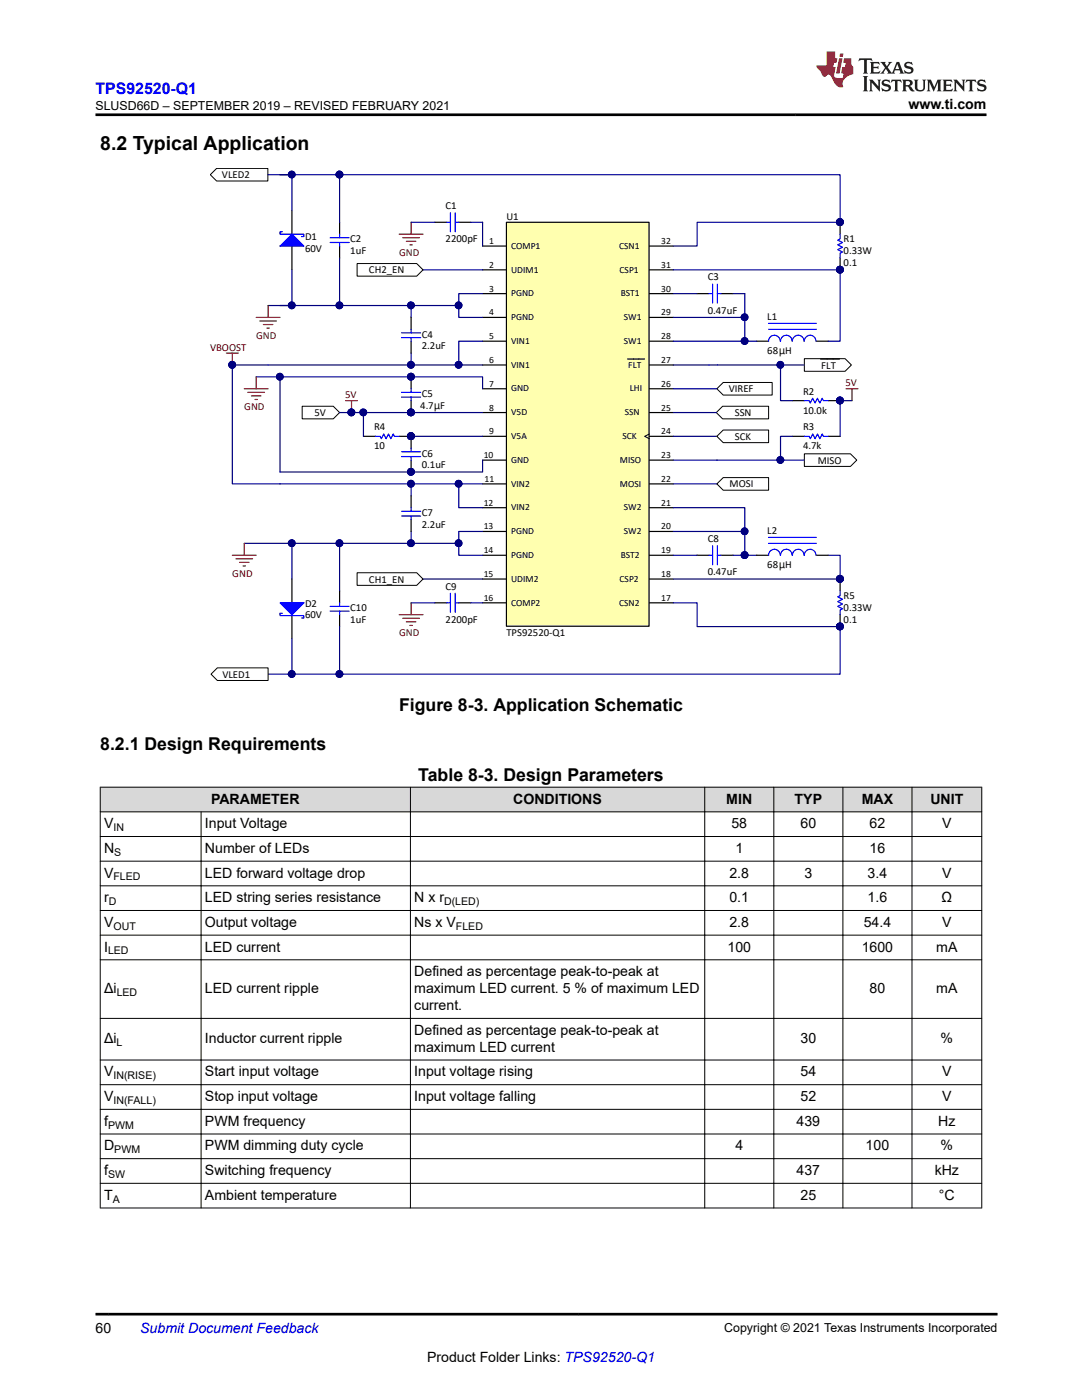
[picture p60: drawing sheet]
<svg xmlns="http://www.w3.org/2000/svg" width="216mm" height="279mm" viewBox="0 0 216 279" stroke-linecap="round" stroke-linejoin="round" font-family="sans-serif">
<defs><g id="words">
<text font-size="3.9" x="20" y="29.9">8.2 Typical Application</text>
<g font-size="3.5">
<text x="79.6" y="141.8">Figure 8-3. Application Schematic</text>
<text x="20" y="149.6">8.2.1 Design Requirements</text>
<text x="83.5" y="155.9">Table 8-3. Design Parameters</text>
</g>
<text font-size="3.2" fill="#00f" x="19.1" y="18.7">TPS92520-Q1</text>
<g font-size="2.8">
<text x="181.3" y="21.8">www.ti.com</text>
<text x="42.1" y="160.4">PARAMETER</text>
<text x="102.4" y="160.4">CONDITIONS</text>
<text x="144.9" y="160.4">MIN</text>
<text x="158.6" y="160.4">TYP</text>
<text x="171.9" y="160.4">MAX</text>
<text x="185.6" y="160.4">UNIT</text>
<text x="20.8" y="165.3">V</text>
<text x="40.9" y="165.3">Input Voltage</text>
<text x="145.9" y="165.3">58</text>
<text x="159.7" y="165.3">60</text>
<text x="173.5" y="165.3">62</text>
<text x="188" y="165.3">V</text>
<text x="20.8" y="170.2">N</text>
<text x="40.9" y="170.2">Number of LEDs</text>
<text x="146.7" y="170.2">1</text>
<text x="173.5" y="170.2">16</text>
<text x="20.8" y="175.1">V</text>
<text x="40.9" y="175.1">LED forward voltage drop</text>
<text x="145.6" y="175.1">2.8</text>
<text x="160.5" y="175.1">3</text>
<text x="173.1" y="175.1">3.4</text>
<text x="188" y="175.1">V</text>
<text x="20.8" y="185">V</text>
<text x="20.8" y="180.1">r</text>
<text x="40.9" y="185">Output voltage</text>
<text x="40.9" y="180.1">LED string series resistance</text>
<text x="82.7" y="185">Ns x V</text>
<text x="82.7" y="180.1">N x r</text>
<text x="145.6" y="180.1">0.1</text>
<text x="145.6" y="185">2.8</text>
<text x="172.3" y="185">54.4</text>
<text x="173.1" y="180.1">1.6</text>
<text x="187.9" y="180.1">Ω</text>
<text x="188" y="185">V</text>
<text x="20.8" y="189.9">I</text>
<text x="40.9" y="189.9">LED current</text>
<text x="145.2" y="189.9">100</text>
<text x="171.9" y="189.9">1600</text>
<text x="186.8" y="189.9">mA</text>
<text x="82.7" y="194.8">Defined as percentage peak-to-peak at</text>
<text x="20.8" y="198.2">Δi</text>
<text x="40.9" y="198.2">LED current ripple</text>
<text x="82.7" y="198.2">maximum LED current. 5 % of maximum LED</text>
<text x="82.7" y="201.6">current.</text>
<text x="173.5" y="198.2">80</text>
<text x="186.8" y="198.2">mA</text>
<text x="20.8" y="208.2">Δi</text>
<text x="40.9" y="208.2">Inductor current ripple</text>
<text x="82.7" y="206.5">Defined as percentage peak-to-peak at</text>
<text x="82.7" y="209.9">maximum LED current</text>
<text x="159.7" y="208.2">30</text>
<text x="187.7" y="208.2">%</text>
<text x="20.8" y="214.8">V</text>
<text x="40.9" y="214.8">Start input voltage</text>
<text x="82.7" y="214.8">Input voltage rising</text>
<text x="159.7" y="214.8">54</text>
<text x="188" y="214.8">V</text>
<text x="20.8" y="219.7">V</text>
<text x="40.9" y="219.7">Stop input voltage</text>
<text x="82.7" y="219.7">Input voltage falling</text>
<text x="159.7" y="219.7">52</text>
<text x="188" y="219.7">V</text>
<text x="20.8" y="224.7">f</text>
<text x="40.9" y="224.7">PWM frequency</text>
<text x="158.9" y="224.7">439</text>
<text x="187.2" y="224.7">Hz</text>
<text x="20.8" y="229.6">D</text>
<text x="40.9" y="229.6">PWM dimming duty cycle</text>
<text x="146.7" y="229.6">4</text>
<text x="172.7" y="229.6">100</text>
<text x="187.7" y="229.6">%</text>
<text x="20.8" y="239.4">T</text>
<text x="20.8" y="234.5">f</text>
<text x="40.9" y="234.5">Switching frequency</text>
<text x="40.9" y="239.4">Ambient temperature</text>
<text x="158.9" y="234.5">437</text>
<text x="159.7" y="239.4">25</text>
<text x="186.5" y="234.5">kHz</text>
<text x="187.4" y="239.4">°C</text>
<text x="19" y="266.1">60</text>
<text x="85.2" y="271.7">Product Folder Links: TPS92520-Q1</text>
</g>
<text font-size="2.8" fill="#00f" x="28" y="266.1">Submit Document Feedback</text>
<g font-size="2.5">
<text x="19.1" y="21.9">SLUSD66D – SEPTEMBER 2019 – REVISED FEBRUARY 2021</text>
<text x="144.5" y="265.8">Copyright © 2021 Texas Instruments Incorporated</text>
</g>
<g font-size="2.1">
<text x="44.3" y="35.6">VLED2</text>
<text x="88.9" y="41.7">C1</text>
<text x="60.9" y="47.9">D1</text>
<text x="101" y="43.9">U1</text>
<text x="60.9" y="50.3">60V</text>
<text x="69.9" y="50.8">1uF</text>
<text x="69.9" y="48.4">C2</text>
<text x="88.9" y="48.4">2200pF</text>
<text x="168.3" y="48.4">R1</text>
<text x="168.3" y="50.8">0.33W</text>
<text x="168.3" y="53.1">0.1</text>
<text x="73.6" y="54.6">CH2_EN</text>
<text x="141.2" y="56">C3</text>
<text x="141.2" y="62.6">0.47uF</text>
<text x="153.1" y="63.8">L1</text>
<text x="84.2" y="69.7">2.2uF</text>
<text x="84.2" y="67.4">C4</text>
<text x="153.1" y="70.7">68µH</text>
<text x="163.9" y="73.5">FLT</text>
<text x="62.8" y="83">5V</text>
<text x="83.9" y="81.7">4.7µF</text>
<text x="84.2" y="79.2">C5</text>
<text x="145.4" y="78.3">VIREF</text>
<text x="146.6" y="83">SSN</text>
<text x="160.2" y="82.6">10.0k</text>
<text x="160.2" y="78.8">R2</text>
<text x="74.7" y="89.7">10</text>
<text x="74.7" y="85.9">R4</text>
<text x="146.6" y="87.8">SCK</text>
<text x="160.2" y="89.7">4.7k</text>
<text x="160.2" y="85.9">R3</text>
<text x="84.2" y="93.5">0.1uF</text>
<text x="84.2" y="91.1">C6</text>
<text x="163.2" y="92.5">MISO</text>
<text x="145.6" y="97.3">MOSI</text>
<text x="84.2" y="105.3">2.2uF</text>
<text x="84.2" y="103">C7</text>
<text x="153.1" y="106.5">L2</text>
<text x="141.2" y="108.2">C8</text>
<text x="153.1" y="113.4">68µH</text>
<text x="73.6" y="116.3">CH1_EN</text>
<text x="88.9" y="117.7">C9</text>
<text x="141.2" y="114.8">0.47uF</text>
<text x="168.3" y="119.6">R5</text>
<text x="60.9" y="123.3">60V</text>
<text x="60.9" y="121.1">D2</text>
<text x="69.9" y="124.3">1uF</text>
<text x="69.9" y="122">C10</text>
<text x="88.9" y="124.3">2200pF</text>
<text x="168.3" y="122">0.33W</text>
<text x="168.3" y="124.3">0.1</text>
<text x="101" y="126.9">TPS92520-Q1</text>
<text x="44.4" y="135.3">VLED1</text>
<text x="22.6" y="165.9">IN</text>
<text x="22.8" y="170.8">S</text>
<text x="22.7" y="175.7">FLED</text>
<text x="21.7" y="180.6">D</text>
<text x="22.7" y="185.5">OUT</text>
<text x="88.6" y="180.6">D(LED)</text>
<text x="91" y="185.5">FLED</text>
<text x="21.6" y="190.5">LED</text>
<text x="23.3" y="198.8">LED</text>
<text x="23.3" y="208.8">L</text>
<text x="22.6" y="215.4">IN(RISE)</text>
<text x="22.6" y="220.3">IN(FALL)</text>
<text x="21.6" y="225.2">PWM</text>
<text x="22.8" y="230.2">PWM</text>
<text x="21.6" y="235.1">SW</text>
<text x="22.5" y="240">A</text>
</g>
<g font-size="2.1" fill="#7f0000">
<text x="79.6" y="51">GND</text>
<text x="41.9" y="70">VBOOST</text>
<text x="51.1" y="67.6">GND</text>
<text x="168.7" y="77.1">5V</text>
<text x="48.7" y="81.9">GND</text>
<text x="68.9" y="79.5">5V</text>
<text x="46.4" y="115.1">GND</text>
<text x="79.6" y="126.9">GND</text>
</g>
<g font-size="1.9">
<text x="97.6" y="48.7">1</text>
<text x="97.6" y="53.4">2</text>
<text x="102" y="49.6">COMP1</text>
<text x="123.5" y="49.6">CSN1</text>
<text x="131.9" y="48.7">32</text>
<text x="131.9" y="53.4">31</text>
<text x="97.6" y="58.2">3</text>
<text x="102" y="54.4">UDIM1</text>
<text x="102" y="59.1">PGND</text>
<text x="123.6" y="54.4">CSP1</text>
<text x="123.9" y="59.1">BST1</text>
<text x="131.9" y="58.2">30</text>
<text x="97.6" y="62.9">4</text>
<text x="102" y="63.9">PGND</text>
<text x="124.5" y="63.9">SW1</text>
<text x="131.9" y="62.9">29</text>
<text x="97.6" y="67.7">5</text>
<text x="102" y="68.6">VIN1</text>
<text x="124.5" y="68.6">SW1</text>
<text x="131.9" y="67.7">28</text>
<text x="97.6" y="72.4">6</text>
<text x="97.6" y="77.2">7</text>
<text x="102" y="73.4">VIN1</text>
<text x="125.4" y="73.4">FLT</text>
<text x="131.9" y="77.2">26</text>
<text x="131.9" y="72.4">27</text>
<text x="97.6" y="81.9">8</text>
<text x="102" y="78.1">GND</text>
<text x="102" y="82.9">V5D</text>
<text x="124.7" y="82.9">SSN</text>
<text x="125.7" y="78.1">LHI</text>
<text x="131.9" y="81.9">25</text>
<text x="97.6" y="86.7">9</text>
<text x="102" y="87.6">V5A</text>
<text x="124.2" y="87.6">SCK</text>
<text x="131.9" y="86.7">24</text>
<text x="96.5" y="91.4">10</text>
<text x="102" y="92.4">GND</text>
<text x="123.7" y="92.4">MISO</text>
<text x="131.9" y="91.4">23</text>
<text x="96.5" y="100.9">12</text>
<text x="96.7" y="96.2">11</text>
<text x="102" y="97.1">VIN2</text>
<text x="102" y="101.9">VIN2</text>
<text x="123.7" y="97.1">MOSI</text>
<text x="124.5" y="101.9">SW2</text>
<text x="131.9" y="96.2">22</text>
<text x="131.9" y="100.9">21</text>
<text x="96.5" y="105.7">13</text>
<text x="102" y="106.6">PGND</text>
<text x="124.5" y="106.6">SW2</text>
<text x="131.9" y="105.7">20</text>
<text x="96.5" y="110.4">14</text>
<text x="102" y="111.4">PGND</text>
<text x="123.9" y="111.4">BST2</text>
<text x="131.9" y="110.4">19</text>
<text x="96.5" y="115.2">15</text>
<text x="96.5" y="119.9">16</text>
<text x="102" y="116.1">UDIM2</text>
<text x="123.6" y="116.1">CSP2</text>
<text x="131.9" y="119.9">17</text>
<text x="131.9" y="115.2">18</text>
<text x="102" y="120.9">COMP2</text>
<text x="123.5" y="120.9">CSN2</text>
</g>
</g></defs>
<path d="M101.1 44.4h28.4v80.6h-28.4z" fill-rule="evenodd" fill="#ffffaf"/>
<g fill="none" stroke="#000" stroke-width=".24">
<path d="M96.3 49.1h4.8M96.3 53.9h4.8M96.3 58.6h4.8M101.1 44.4h28.4v80.6h-28.4zM129.6 49.1h4.7M129.6 53.9h4.7M129.6 58.6h4.7M96.3 68.1h4.8M96.3 72.8h4.8M96.3 77.6h4.8M96.3 63.3h4.8M125.2 71.7h3.4"/>
<path d="M129.6 68.1h4.7M129.6 72.8h4.7M129.6 77.6h4.7M129.6 63.3h4.7M96.3 82.3h4.8M96.3 87.1h4.8M96.3 91.8h4.8M96.3 96.6h4.8M129.6 82.3h4.7M129.6 87.1h4.7M129.6 91.8h4.7M129.6 96.6h4.7"/>
<path d="M96.3 101.3h4.8M96.3 106.1h4.8M96.3 110.8h4.8M96.3 115.6h4.8M129.6 101.3h4.7M129.6 106.1h4.7M129.6 110.8h4.7M129.6 115.6h4.7M96.3 120.3h4.8M129.6 120.3h4.7"/>
</g>
<path d="M129.6 86.6l-1 .5 1 .5" fill="none" stroke="#000" stroke-width=".2"/>
<path d="M53.5 72.8h42.8" fill="none" stroke="#00007f" stroke-width=".24"/>
<circle cx="91.5" cy="72.8" r=".68" fill="#00007f"/>
<circle cx="91.5" cy="72.8" r=".68" fill="none" stroke="#00007f" stroke-width=".2"/>
<circle cx="82" cy="72.8" r=".68" fill="#00007f"/>
<circle cx="82" cy="72.8" r=".68" fill="none" stroke="#00007f" stroke-width=".2"/>
<path d="M96.3 68.1h-4.8v4.7" fill="none" stroke="#00007f" stroke-width=".24"/>
<circle cx="91.5" cy="72.8" r=".68" fill="#00007f"/>
<circle cx="91.5" cy="72.8" r=".68" fill="none" stroke="#00007f" stroke-width=".2"/>
<path d="M55.9 96.6h40.4" fill="none" stroke="#00007f" stroke-width=".24"/>
<circle cx="91.5" cy="96.5" r=".68" fill="#00007f"/>
<circle cx="91.5" cy="96.5" r=".68" fill="none" stroke="#00007f" stroke-width=".2"/>
<circle cx="82" cy="96.5" r=".68" fill="#00007f"/>
<circle cx="82" cy="96.5" r=".68" fill="none" stroke="#00007f" stroke-width=".2"/>
<path d="M91.5 96.6v4.7h4.8" fill="none" stroke="#00007f" stroke-width=".24"/>
<circle cx="91.5" cy="96.5" r=".68" fill="#00007f"/>
<circle cx="91.5" cy="96.5" r=".68" fill="none" stroke="#00007f" stroke-width=".2"/>
<path d="M134.3 101.3h14.3v4.8h-14.3" fill="none" stroke="#00007f" stroke-width=".24"/>
<circle cx="148.6" cy="106" r=".68" fill="#00007f"/>
<circle cx="148.6" cy="106" r=".68" fill="none" stroke="#00007f" stroke-width=".2"/>
<path d="M139.1 110.8h2.4M143.9 110.8h2.3" fill="none" stroke="#000" stroke-width=".24"/>
<path d="M141.5 110.8h.7M142.2 108.9v3.8M143.1 110.8h.8M143.1 108.9v3.8" fill="none" stroke="#00f" stroke-width=".24"/>
<path d="M134.3 110.8h4.8M148.6 106.1v4.7" fill="none" stroke="#00007f" stroke-width=".24"/>
<circle cx="148.6" cy="106" r=".68" fill="#00007f"/>
<circle cx="148.6" cy="106" r=".68" fill="none" stroke="#00007f" stroke-width=".2"/>
<circle cx="148.6" cy="110.8" r=".68" fill="#00007f"/>
<circle cx="148.6" cy="110.8" r=".68" fill="none" stroke="#00007f" stroke-width=".2"/>
<path d="M146.2 110.8h2.4" fill="none" stroke="#00007f" stroke-width=".24"/>
<circle cx="148.6" cy="110.8" r=".68" fill="#00007f"/>
<circle cx="148.6" cy="110.8" r=".68" fill="none" stroke="#00007f" stroke-width=".2"/>
<path d="M148.6 110.8h2.4" fill="none" stroke="#00007f" stroke-width=".24"/>
<circle cx="148.6" cy="110.8" r=".68" fill="#00007f"/>
<circle cx="148.6" cy="110.8" r=".68" fill="none" stroke="#00007f" stroke-width=".2"/>
<path d="M134.3 115.6h33.3" fill="none" stroke="#00007f" stroke-width=".24"/>
<circle cx="167.6" cy="115.5" r=".68" fill="#00007f"/>
<circle cx="167.6" cy="115.5" r=".68" fill="none" stroke="#00007f" stroke-width=".2"/>
<path d="M165.3 110.8h2.3v4.8" fill="none" stroke="#00007f" stroke-width=".24"/>
<circle cx="167.6" cy="115.5" r=".68" fill="#00007f"/>
<circle cx="167.6" cy="115.5" r=".68" fill="none" stroke="#00007f" stroke-width=".2"/>
<path d="M134.3 120.3h4.8v4.8h28.5" fill="none" stroke="#00007f" stroke-width=".24"/>
<circle cx="167.6" cy="125" r=".68" fill="#00007f"/>
<circle cx="167.6" cy="125" r=".68" fill="none" stroke="#00007f" stroke-width=".2"/>
<path d="M86.8 120.3h2.4M91.5 120.3h2.4" fill="none" stroke="#000" stroke-width=".24"/>
<path d="M89.9 118.4v3.8M90.8 118.4v3.8M89.2 120.3h.7M90.8 120.3h.7" fill="none" stroke="#00f" stroke-width=".24"/>
<path d="M82 120.3h4.8M93.9 120.3h2.4M167.6 125.1v9.4h-114.1" fill="none" stroke="#00007f" stroke-width=".24"/>
<path d="M79.7 122.7h4.7M80.4 123.4h3.3M81.1 124.1h1.9M81.8 124.8h.5M82 120.3v2.4" fill="none" stroke="#7f0000" stroke-width=".24"/>
<circle cx="167.6" cy="125" r=".68" fill="#00007f"/>
<circle cx="167.6" cy="125" r=".68" fill="none" stroke="#00007f" stroke-width=".2"/>
<circle cx="67.7" cy="134.5" r=".68" fill="#00007f"/>
<circle cx="67.7" cy="134.5" r=".68" fill="none" stroke="#00007f" stroke-width=".2"/>
<circle cx="58.2" cy="134.5" r=".68" fill="#00007f"/>
<circle cx="58.2" cy="134.5" r=".68" fill="none" stroke="#00007f" stroke-width=".2"/>
<path d="M82 106.1v2.3" fill="none" stroke="#00007f" stroke-width=".24"/>
<circle cx="82" cy="108.4" r=".68" fill="#00007f"/>
<circle cx="82" cy="108.4" r=".68" fill="none" stroke="#00007f" stroke-width=".2"/>
<path d="M96.3 106.1h-4.8v4.7h4.8" fill="none" stroke="#00007f" stroke-width=".24"/>
<circle cx="91.5" cy="108.4" r=".68" fill="#00007f"/>
<circle cx="91.5" cy="108.4" r=".68" fill="none" stroke="#00007f" stroke-width=".2"/>
<path d="M48.7 108.4h42.8" fill="none" stroke="#00007f" stroke-width=".24"/>
<circle cx="91.5" cy="108.4" r=".68" fill="#00007f"/>
<circle cx="91.5" cy="108.4" r=".68" fill="none" stroke="#00007f" stroke-width=".2"/>
<circle cx="82" cy="108.4" r=".68" fill="#00007f"/>
<circle cx="82" cy="108.4" r=".68" fill="none" stroke="#00007f" stroke-width=".2"/>
<circle cx="67.7" cy="108.4" r=".68" fill="#00007f"/>
<circle cx="67.7" cy="108.4" r=".68" fill="none" stroke="#00007f" stroke-width=".2"/>
<circle cx="58.2" cy="108.4" r=".68" fill="#00007f"/>
<circle cx="58.2" cy="108.4" r=".68" fill="none" stroke="#00007f" stroke-width=".2"/>
<path d="M82 96.6v2.3" fill="none" stroke="#00007f" stroke-width=".24"/>
<circle cx="82" cy="96.5" r=".68" fill="#00007f"/>
<circle cx="82" cy="96.5" r=".68" fill="none" stroke="#00007f" stroke-width=".2"/>
<path d="M84.4 115.6h11.9M67.8 125.1v9.4" fill="none" stroke="#00007f" stroke-width=".24"/>
<path d="M67.8 117.9v2.4M67.8 122.7v2.4" fill="none" stroke="#000" stroke-width=".24"/>
<path d="M65.9 121h3.8M65.9 122h3.8M67.8 120.3v.7M67.8 122v.7" fill="none" stroke="#00f" stroke-width=".24"/>
<circle cx="67.7" cy="134.5" r=".68" fill="#00007f"/>
<circle cx="67.7" cy="134.5" r=".68" fill="none" stroke="#00007f" stroke-width=".2"/>
<path d="M67.8 108.4v9.5" fill="none" stroke="#00007f" stroke-width=".24"/>
<circle cx="67.7" cy="108.4" r=".68" fill="#00007f"/>
<circle cx="67.7" cy="108.4" r=".68" fill="none" stroke="#00007f" stroke-width=".2"/>
<path d="M82 87.1v2.4M82 98.9v2.4M82 103.7v2.4" fill="none" stroke="#000" stroke-width=".24"/>
<path d="M80.1 102h3.8M80.1 103h3.8M82 101.3v.7M82 103v.7" fill="none" stroke="#00f" stroke-width=".24"/>
<path d="M134.3 72.8h7.2M134.3 87.1h8.7" fill="none" stroke="#00007f" stroke-width=".24"/>
<circle cx="82" cy="87" r=".68" fill="#00007f"/>
<circle cx="82" cy="87" r=".68" fill="none" stroke="#00007f" stroke-width=".2"/>
<path d="M82 91.8v2.4" fill="none" stroke="#000" stroke-width=".24"/>
<circle cx="82" cy="94.2" r=".68" fill="#00007f"/>
<circle cx="82" cy="94.2" r=".68" fill="none" stroke="#00007f" stroke-width=".2"/>
<path d="M80.1 90.2h3.8M80.1 91.1h3.8M82 89.5v.7M82 91.1v.7" fill="none" stroke="#00f" stroke-width=".24"/>
<circle cx="82" cy="87" r=".68" fill="#00007f"/>
<circle cx="82" cy="87" r=".68" fill="none" stroke="#00007f" stroke-width=".2"/>
<circle cx="82" cy="94.2" r=".68" fill="#00007f"/>
<circle cx="82" cy="94.2" r=".68" fill="none" stroke="#00007f" stroke-width=".2"/>
<path d="M82 75.2v2.4" fill="none" stroke="#000" stroke-width=".24"/>
<circle cx="82" cy="75.2" r=".68" fill="#00007f"/>
<circle cx="82" cy="75.2" r=".68" fill="none" stroke="#00007f" stroke-width=".2"/>
<path d="M82 80v2.3" fill="none" stroke="#000" stroke-width=".24"/>
<circle cx="82" cy="82.3" r=".68" fill="#00007f"/>
<circle cx="82" cy="82.3" r=".68" fill="none" stroke="#00007f" stroke-width=".2"/>
<path d="M80.1 78.3h3.8M80.1 79.2h3.8M82 77.6v.7M82 79.2v.8" fill="none" stroke="#00f" stroke-width=".24"/>
<circle cx="82" cy="75.2" r=".68" fill="#00007f"/>
<circle cx="82" cy="75.2" r=".68" fill="none" stroke="#00007f" stroke-width=".2"/>
<circle cx="82" cy="82.3" r=".68" fill="#00007f"/>
<circle cx="82" cy="82.3" r=".68" fill="none" stroke="#00007f" stroke-width=".2"/>
<path d="M82 87.1h14.3" fill="none" stroke="#00007f" stroke-width=".24"/>
<circle cx="82" cy="87" r=".68" fill="#00007f"/>
<circle cx="82" cy="87" r=".68" fill="none" stroke="#00007f" stroke-width=".2"/>
<path d="M82 82.3h14.3" fill="none" stroke="#00007f" stroke-width=".24"/>
<circle cx="82" cy="82.3" r=".68" fill="#00007f"/>
<circle cx="82" cy="82.3" r=".68" fill="none" stroke="#00007f" stroke-width=".2"/>
<path d="M51.1 75.2h45.2v2.4" fill="none" stroke="#00007f" stroke-width=".24"/>
<circle cx="82" cy="75.2" r=".68" fill="#00007f"/>
<circle cx="82" cy="75.2" r=".68" fill="none" stroke="#00007f" stroke-width=".2"/>
<circle cx="55.8" cy="75.2" r=".68" fill="#00007f"/>
<circle cx="55.8" cy="75.2" r=".68" fill="none" stroke="#00007f" stroke-width=".2"/>
<path d="M96.3 91.8v2.4h-40.4" fill="none" stroke="#00007f" stroke-width=".24"/>
<circle cx="82" cy="94.2" r=".68" fill="#00007f"/>
<circle cx="82" cy="94.2" r=".68" fill="none" stroke="#00007f" stroke-width=".2"/>
<path d="M79.7 87.1h2.3" fill="none" stroke="#000" stroke-width=".24"/>
<circle cx="82" cy="87" r=".68" fill="#00007f"/>
<circle cx="82" cy="87" r=".68" fill="none" stroke="#00007f" stroke-width=".2"/>
<path d="M72.5 87.1h2.4" fill="none" stroke="#000" stroke-width=".24"/>
<path d="M74.9 87.1h.9l.3 .5 .5-1 .4 1 .5-1 .5 1 .5-1 .2 .5h1" fill="none" stroke="#00f" stroke-width=".24"/>
<circle cx="82" cy="87" r=".68" fill="#00007f"/>
<circle cx="82" cy="87" r=".68" fill="none" stroke="#00007f" stroke-width=".2"/>
<path d="M70.1 82.3h2.4v4.8" fill="none" stroke="#00007f" stroke-width=".24"/>
<circle cx="70.1" cy="82.3" r=".68" fill="#00007f"/>
<circle cx="70.1" cy="82.3" r=".68" fill="none" stroke="#00007f" stroke-width=".2"/>
<circle cx="72.5" cy="82.3" r=".68" fill="#00007f"/>
<circle cx="72.5" cy="82.3" r=".68" fill="none" stroke="#00007f" stroke-width=".2"/>
<path d="M48.7 77.6h4.8M49.5 78.3h3.3M50.2 79h1.9M50.9 79.7h.5M51.1 75.2v2.4" fill="none" stroke="#7f0000" stroke-width=".24"/>
<path d="M55.9 75.2v19" fill="none" stroke="#00007f" stroke-width=".24"/>
<circle cx="55.8" cy="75.2" r=".68" fill="#00007f"/>
<circle cx="55.8" cy="75.2" r=".68" fill="none" stroke="#00007f" stroke-width=".2"/>
<path d="M72.5 82.3h9.5" fill="none" stroke="#00007f" stroke-width=".24"/>
<circle cx="82" cy="82.3" r=".68" fill="#00007f"/>
<circle cx="82" cy="82.3" r=".68" fill="none" stroke="#00007f" stroke-width=".2"/>
<circle cx="72.5" cy="82.3" r=".68" fill="#00007f"/>
<circle cx="72.5" cy="82.3" r=".68" fill="none" stroke="#00007f" stroke-width=".2"/>
<path d="M134.3 63.3h14.3v4.8h-14.3" fill="none" stroke="#00007f" stroke-width=".24"/>
<circle cx="148.6" cy="68.1" r=".68" fill="#00007f"/>
<circle cx="148.6" cy="68.1" r=".68" fill="none" stroke="#00007f" stroke-width=".2"/>
<circle cx="148.6" cy="63.3" r=".68" fill="#00007f"/>
<circle cx="148.6" cy="63.3" r=".68" fill="none" stroke="#00007f" stroke-width=".2"/>
<path d="M139.1 58.6h2.4M143.9 58.6h2.3" fill="none" stroke="#000" stroke-width=".24"/>
<path d="M141.5 58.6h.7M142.2 56.7v3.8M143.1 58.6h.8M143.1 56.7v3.8" fill="none" stroke="#00f" stroke-width=".24"/>
<path d="M134.3 58.6h4.8M148.6 58.6v4.7" fill="none" stroke="#00007f" stroke-width=".24"/>
<circle cx="148.6" cy="63.3" r=".68" fill="#00007f"/>
<circle cx="148.6" cy="63.3" r=".68" fill="none" stroke="#00007f" stroke-width=".2"/>
<path d="M134.3 53.9h33.3M146.2 58.6h2.4" fill="none" stroke="#00007f" stroke-width=".24"/>
<path d="M151 68.1h2.4M162.9 68.1h2.4" fill="none" stroke="#000" stroke-width=".24"/>
<path d="M153.4 68.1a1.15 1.15 0 0 1 1.1-1.2 1.15 1.15 0 0 1 1.2 1.2M153.4 65.7h9.5M153.4 64.5h9.5M155.7 68.1a1.15 1.15 0 0 1 1.2-1.2 1.15 1.15 0 0 1 1.1 1.2M158.1 68.1a1.15 1.15 0 0 1 1.2-1.2 1.15 1.15 0 0 1 1.1 1.2M160.5 68.1a1.15 1.15 0 0 1 1.2-1.2 1.15 1.15 0 0 1 1.1 1.2" fill="none" stroke="#00f" stroke-width=".24"/>
<circle cx="167.6" cy="53.8" r=".68" fill="#00007f"/>
<circle cx="167.6" cy="53.8" r=".68" fill="none" stroke="#00007f" stroke-width=".2"/>
<path d="M167.6 53.9v14.2h-2.3" fill="none" stroke="#00007f" stroke-width=".24"/>
<circle cx="167.6" cy="53.8" r=".68" fill="#00007f"/>
<circle cx="167.6" cy="53.8" r=".68" fill="none" stroke="#00007f" stroke-width=".2"/>
<path d="M167.6 44.4h-28.5v4.7h-4.8" fill="none" stroke="#00007f" stroke-width=".24"/>
<circle cx="167.6" cy="44.3" r=".68" fill="#00007f"/>
<circle cx="167.6" cy="44.3" r=".68" fill="none" stroke="#00007f" stroke-width=".2"/>
<path d="M86.8 44.4h2.4M91.5 44.4h2.4" fill="none" stroke="#000" stroke-width=".24"/>
<path d="M89.2 44.4h.7M89.9 42.5v3.8M90.8 42.5v3.8M90.8 44.4h.7" fill="none" stroke="#00f" stroke-width=".24"/>
<path d="M67.8 34.9h99.8v9.5M82 44.4h4.8M96.3 44.4v4.7" fill="none" stroke="#00007f" stroke-width=".24"/>
<path d="M79.7 46.7h4.7M80.4 47.4h3.3M81.1 48.2h1.9M81.8 48.9h.5M82 44.4v2.3" fill="none" stroke="#7f0000" stroke-width=".24"/>
<circle cx="167.6" cy="44.3" r=".68" fill="#00007f"/>
<circle cx="167.6" cy="44.3" r=".68" fill="none" stroke="#00007f" stroke-width=".2"/>
<circle cx="67.7" cy="34.8" r=".68" fill="#00007f"/>
<circle cx="67.7" cy="34.8" r=".68" fill="none" stroke="#00007f" stroke-width=".2"/>
<path d="M82 61v2.3" fill="none" stroke="#00007f" stroke-width=".24"/>
<circle cx="82" cy="60.9" r=".68" fill="#00007f"/>
<circle cx="82" cy="60.9" r=".68" fill="none" stroke="#00007f" stroke-width=".2"/>
<path d="M96.3 58.6h-4.8v4.7h4.8" fill="none" stroke="#00007f" stroke-width=".24"/>
<circle cx="91.5" cy="60.9" r=".68" fill="#00007f"/>
<circle cx="91.5" cy="60.9" r=".68" fill="none" stroke="#00007f" stroke-width=".2"/>
<path d="M53.5 61h38" fill="none" stroke="#00007f" stroke-width=".24"/>
<circle cx="91.5" cy="60.9" r=".68" fill="#00007f"/>
<circle cx="91.5" cy="60.9" r=".68" fill="none" stroke="#00007f" stroke-width=".2"/>
<circle cx="82" cy="60.9" r=".68" fill="#00007f"/>
<circle cx="82" cy="60.9" r=".68" fill="none" stroke="#00007f" stroke-width=".2"/>
<circle cx="67.7" cy="60.9" r=".68" fill="#00007f"/>
<circle cx="67.7" cy="60.9" r=".68" fill="none" stroke="#00007f" stroke-width=".2"/>
<circle cx="58.2" cy="60.9" r=".68" fill="#00007f"/>
<circle cx="58.2" cy="60.9" r=".68" fill="none" stroke="#00007f" stroke-width=".2"/>
<path d="M82 70.5v2.3" fill="none" stroke="#00007f" stroke-width=".24"/>
<circle cx="82" cy="72.8" r=".68" fill="#00007f"/>
<circle cx="82" cy="72.8" r=".68" fill="none" stroke="#00007f" stroke-width=".2"/>
<path d="M67.8 34.9v9.5M84.4 53.9h11.9" fill="none" stroke="#00007f" stroke-width=".24"/>
<path d="M67.8 44.4v2.3M67.8 49.1v2.4" fill="none" stroke="#000" stroke-width=".24"/>
<path d="M65.9 48.4h3.8M65.9 47.4h3.8M67.8 46.7v.7M67.8 48.4v.7" fill="none" stroke="#00f" stroke-width=".24"/>
<circle cx="67.7" cy="34.8" r=".68" fill="#00007f"/>
<circle cx="67.7" cy="34.8" r=".68" fill="none" stroke="#00007f" stroke-width=".2"/>
<path d="M67.8 51.5v9.5" fill="none" stroke="#00007f" stroke-width=".24"/>
<circle cx="67.7" cy="60.9" r=".68" fill="#00007f"/>
<circle cx="67.7" cy="60.9" r=".68" fill="none" stroke="#00007f" stroke-width=".2"/>
<path d="M167.6 44.4v2.3M82 63.3v2.4M82 68.1v2.4" fill="none" stroke="#000" stroke-width=".24"/>
<path d="M80.1 67.4h3.8M80.1 66.4h3.8M82 65.7v.7M82 67.4v.7" fill="none" stroke="#00f" stroke-width=".24"/>
<circle cx="167.6" cy="44.3" r=".68" fill="#00007f"/>
<circle cx="167.6" cy="44.3" r=".68" fill="none" stroke="#00007f" stroke-width=".2"/>
<path d="M167.6 51.5v2.4" fill="none" stroke="#000" stroke-width=".24"/>
<circle cx="167.6" cy="53.8" r=".68" fill="#00007f"/>
<circle cx="167.6" cy="53.8" r=".68" fill="none" stroke="#00007f" stroke-width=".2"/>
<path d="M167.6 46.7v1l-.4 .2 .9 .5-.9 .5 .9 .4-.9 .5 .9 .5-.5 .2v1" fill="none" stroke="#00f" stroke-width=".24"/>
<circle cx="167.6" cy="44.3" r=".68" fill="#00007f"/>
<circle cx="167.6" cy="44.3" r=".68" fill="none" stroke="#00007f" stroke-width=".2"/>
<circle cx="167.6" cy="53.8" r=".68" fill="#00007f"/>
<circle cx="167.6" cy="53.8" r=".68" fill="none" stroke="#00007f" stroke-width=".2"/>
<path d="M93.9 44.4h2.4M148.6 68.1h2.4" fill="none" stroke="#00007f" stroke-width=".24"/>
<circle cx="148.6" cy="68.1" r=".68" fill="#00007f"/>
<circle cx="148.6" cy="68.1" r=".68" fill="none" stroke="#00007f" stroke-width=".2"/>
<path d="M45.2 70.5h2.4M46.4 70.5v2.3" fill="none" stroke="#7f0000" stroke-width=".24"/>
<circle cx="46.3" cy="72.8" r=".68" fill="#00007f"/>
<circle cx="46.3" cy="72.8" r=".68" fill="none" stroke="#00007f" stroke-width=".2"/>
<path d="M46.4 72.8h7.1" fill="none" stroke="#00007f" stroke-width=".24"/>
<circle cx="46.3" cy="72.8" r=".68" fill="#00007f"/>
<circle cx="46.3" cy="72.8" r=".68" fill="none" stroke="#00007f" stroke-width=".2"/>
<path d="M46.4 72.8v23.8h9.5" fill="none" stroke="#00007f" stroke-width=".24"/>
<circle cx="46.3" cy="72.8" r=".68" fill="#00007f"/>
<circle cx="46.3" cy="72.8" r=".68" fill="none" stroke="#00007f" stroke-width=".2"/>
<path d="M51.1 63.3h4.8M51.8 64.1h3.4M52.5 64.8h1.9M53.3 65.5h.4M53.5 61v2.3M168.8 77.6h2.4M170 77.6v2.4M46.4 110.8h4.7M47.1 111.5h3.3M47.8 112.2h1.9M48.5 112.9h.5M48.7 108.4v2.4" fill="none" stroke="#7f0000" stroke-width=".24"/>
<path d="M158.1 80h2.4M165.3 80h2.3M158.1 87.1h2.4M165.3 87.1h2.3" fill="none" stroke="#000" stroke-width=".24"/>
<path d="M160.5 87.1h.9l.3 .5 .5-1 .4 1 .5-1 .5 1 .5-1 .2 .5h1" fill="none" stroke="#00f" stroke-width=".24"/>
<circle cx="167.6" cy="79.9" r=".68" fill="#00007f"/>
<circle cx="167.6" cy="79.9" r=".68" fill="none" stroke="#00007f" stroke-width=".2"/>
<path d="M160.5 80h.9l.3 .4 .5-.9 .4 .9 .5-.9 .5 .9 .5-.9 .2 .5h1" fill="none" stroke="#00f" stroke-width=".24"/>
<circle cx="167.6" cy="79.9" r=".68" fill="#00007f"/>
<circle cx="167.6" cy="79.9" r=".68" fill="none" stroke="#00007f" stroke-width=".2"/>
<path d="M167.6 115.6v2.3" fill="none" stroke="#000" stroke-width=".24"/>
<circle cx="167.6" cy="115.5" r=".68" fill="#00007f"/>
<circle cx="167.6" cy="115.5" r=".68" fill="none" stroke="#00007f" stroke-width=".2"/>
<path d="M167.6 122.7v2.4" fill="none" stroke="#000" stroke-width=".24"/>
<circle cx="167.6" cy="125" r=".68" fill="#00007f"/>
<circle cx="167.6" cy="125" r=".68" fill="none" stroke="#00007f" stroke-width=".2"/>
<path d="M167.6 117.9v1l-.4 .2 .9 .5-.9 .5 .9 .4-.9 .5 .9 .5-.5 .2v1" fill="none" stroke="#00f" stroke-width=".24"/>
<circle cx="167.6" cy="115.5" r=".68" fill="#00007f"/>
<circle cx="167.6" cy="115.5" r=".68" fill="none" stroke="#00007f" stroke-width=".2"/>
<circle cx="167.6" cy="125" r=".68" fill="#00007f"/>
<circle cx="167.6" cy="125" r=".68" fill="none" stroke="#00007f" stroke-width=".2"/>
<path d="M151 110.8h2.4M162.9 110.8h2.4" fill="none" stroke="#000" stroke-width=".24"/>
<path d="M153.4 108.4h9.5M153.4 107.3h9.5M155.7 110.8a1.15 1.15 0 0 0-1.2-1.2 1.15 1.15 0 0 0-1.1 1.2M158 110.8a1.15 1.15 0 0 0-1.1-1.2 1.15 1.15 0 0 0-1.2 1.2M160.4 110.8a1.15 1.15 0 0 0-1.1-1.2 1.15 1.15 0 0 0-1.2 1.2M162.8 110.8a1.15 1.15 0 0 0-1.1-1.2 1.15 1.15 0 0 0-1.2 1.2" fill="none" stroke="#00f" stroke-width=".24"/>
<path d="M69 80h2.3M70.1 80v2.3" fill="none" stroke="#7f0000" stroke-width=".24"/>
<circle cx="70.1" cy="82.3" r=".68" fill="#00007f"/>
<circle cx="70.1" cy="82.3" r=".68" fill="none" stroke="#00007f" stroke-width=".2"/>
<path d="M58.3 42v4.7M58.3 49.1v4.8" fill="none" stroke="#000" stroke-width=".24"/>
<path d="M55.9 49.1l2.4-2.4 2.3 2.4z" fill="#00f"/>
<path d="M55.9 49.1l2.4-2.4 2.3 2.4zM56.3 46.3h-.4v.4h4.7v.5h-.4" fill="none" stroke="#00f" stroke-width=".24"/>
<path d="M58.3 115.6v4.7M58.3 122.7v4.7" fill="none" stroke="#000" stroke-width=".24"/>
<path d="M55.9 120.3h4.7l-2.3 2.4z" fill="#00f"/>
<path d="M55.9 120.3h4.7l-2.3 2.4zM56.3 122.4h-.4v.5h4.7v.4h-.4" fill="none" stroke="#00f" stroke-width=".24"/>
<path d="M55.9 34.9h2.4v7.1" fill="none" stroke="#00007f" stroke-width=".24"/>
<circle cx="58.2" cy="34.8" r=".68" fill="#00007f"/>
<circle cx="58.2" cy="34.8" r=".68" fill="none" stroke="#00007f" stroke-width=".2"/>
<path d="M58.3 53.9v7.1h-2.4" fill="none" stroke="#00007f" stroke-width=".24"/>
<circle cx="58.2" cy="60.9" r=".68" fill="#00007f"/>
<circle cx="58.2" cy="60.9" r=".68" fill="none" stroke="#00007f" stroke-width=".2"/>
<path d="M58.3 108.4v7.2" fill="none" stroke="#00007f" stroke-width=".24"/>
<circle cx="58.2" cy="108.4" r=".68" fill="#00007f"/>
<circle cx="58.2" cy="108.4" r=".68" fill="none" stroke="#00007f" stroke-width=".2"/>
<path d="M58.3 127.4v7.1" fill="none" stroke="#00007f" stroke-width=".24"/>
<circle cx="58.2" cy="134.5" r=".68" fill="#00007f"/>
<circle cx="58.2" cy="134.5" r=".68" fill="none" stroke="#00007f" stroke-width=".2"/>
<path d="M42 34.9l1.2-1.3h10.2v2.5h-10.2z" fill-rule="evenodd" fill="#fff"/>
<path d="M42 34.9l1.2-1.3h10.2v2.5h-10.2z" fill="none" stroke="#000" stroke-width=".2"/>
<path d="M42.1 134.5l1.3-1.2h10.1v2.5h-10.1z" fill-rule="evenodd" fill="#fff"/>
<path d="M42.1 134.5l1.3-1.2h10.1v2.5h-10.1z" fill="none" stroke="#000" stroke-width=".2"/>
<path d="M53.4 34.9h14.4" fill="none" stroke="#00007f" stroke-width=".24"/>
<circle cx="67.7" cy="34.8" r=".68" fill="#00007f"/>
<circle cx="67.7" cy="34.8" r=".68" fill="none" stroke="#00007f" stroke-width=".2"/>
<circle cx="58.2" cy="34.8" r=".68" fill="#00007f"/>
<circle cx="58.2" cy="34.8" r=".68" fill="none" stroke="#00007f" stroke-width=".2"/>
<path d="M60.3 81.1h6.2l1.3 1.2-1.3 1.3h-6.2z" fill-rule="evenodd" fill="#fff"/>
<path d="M60.3 81.1h6.2l1.3 1.2-1.3 1.3h-6.2z" fill="none" stroke="#000" stroke-width=".2"/>
<path d="M67.8 82.3h2.3" fill="none" stroke="#00007f" stroke-width=".24"/>
<circle cx="70.1" cy="82.3" r=".68" fill="#00007f"/>
<circle cx="70.1" cy="82.3" r=".68" fill="none" stroke="#00007f" stroke-width=".2"/>
<path d="M71.3 52.6h11.8l1.3 1.3-1.3 1.2h-11.8z" fill-rule="evenodd" fill="#fff"/>
<path d="M71.3 52.6h11.8l1.3 1.3-1.3 1.2h-11.8z" fill="none" stroke="#000" stroke-width=".2"/>
<path d="M71.3 114.3h11.8l1.3 1.3-1.3 1.2h-11.8z" fill-rule="evenodd" fill="#fff"/>
<path d="M71.3 114.3h11.8l1.3 1.3-1.3 1.2h-11.8z" fill="none" stroke="#000" stroke-width=".2"/>
<path d="M141.5 72.8h1.7" fill="none" stroke="#00007f" stroke-width=".24"/>
<path d="M160.5 90.6h9.2l1.3 1.2-1.3 1.3h-9.2z" fill-rule="evenodd" fill="#fff"/>
<path d="M160.5 90.6h9.2l1.3 1.2-1.3 1.3h-9.2z" fill="none" stroke="#000" stroke-width=".2"/>
<path d="M142.9 82.3l1.3-1.2h9.2v2.5h-9.2z" fill-rule="evenodd" fill="#fff"/>
<path d="M142.9 82.3l1.3-1.2h9.2v2.5h-9.2z" fill="none" stroke="#000" stroke-width=".2"/>
<path d="M143 87.1l1.3-1.3h9.1v2.5h-9.1z" fill-rule="evenodd" fill="#fff"/>
<path d="M143 87.1l1.3-1.3h9.1v2.5h-9.1z" fill="none" stroke="#000" stroke-width=".2"/>
<path d="M134.3 91.8h8.7" fill="none" stroke="#00007f" stroke-width=".24"/>
<path d="M160.5 71.6h8.1l1.3 1.2-1.3 1.3h-8.1z" fill-rule="evenodd" fill="#fff"/>
<path d="M160.5 71.6h8.1l1.3 1.2-1.3 1.3h-8.1z" fill="none" stroke="#000" stroke-width=".2"/>
<path d="M163.7 71.7h3.8" fill="none" stroke="#000" stroke-width=".24"/>
<path d="M158.1 87.1h-2.4v4.7" fill="none" stroke="#00007f" stroke-width=".24"/>
<circle cx="155.7" cy="91.8" r=".68" fill="#00007f"/>
<circle cx="155.7" cy="91.8" r=".68" fill="none" stroke="#00007f" stroke-width=".2"/>
<path d="M155.7 72.8v7.2h2.4" fill="none" stroke="#00007f" stroke-width=".24"/>
<circle cx="155.7" cy="72.8" r=".68" fill="#00007f"/>
<circle cx="155.7" cy="72.8" r=".68" fill="none" stroke="#00007f" stroke-width=".2"/>
<path d="M167.6 80v7.1" fill="none" stroke="#00007f" stroke-width=".24"/>
<circle cx="167.6" cy="79.9" r=".68" fill="#00007f"/>
<circle cx="167.6" cy="79.9" r=".68" fill="none" stroke="#00007f" stroke-width=".2"/>
<path d="M167.6 80h2.4" fill="none" stroke="#00007f" stroke-width=".24"/>
<circle cx="167.6" cy="79.9" r=".68" fill="#00007f"/>
<circle cx="167.6" cy="79.9" r=".68" fill="none" stroke="#00007f" stroke-width=".2"/>
<path d="M143.2 72.8h17.3M134.3 82.3h8.6" fill="none" stroke="#00007f" stroke-width=".24"/>
<circle cx="155.7" cy="72.8" r=".68" fill="#00007f"/>
<circle cx="155.7" cy="72.8" r=".68" fill="none" stroke="#00007f" stroke-width=".2"/>
<path d="M143 91.8h17.5" fill="none" stroke="#00007f" stroke-width=".24"/>
<circle cx="155.7" cy="91.8" r=".68" fill="#00007f"/>
<circle cx="155.7" cy="91.8" r=".68" fill="none" stroke="#00007f" stroke-width=".2"/>
<path d="M143 96.6l1.3-1.3h9.1v2.5h-9.1z" fill-rule="evenodd" fill="#fff"/>
<path d="M143 96.6l1.3-1.3h9.1v2.5h-9.1z" fill="none" stroke="#000" stroke-width=".2"/>
<path d="M134.3 96.6h8.7" fill="none" stroke="#00007f" stroke-width=".24"/>
<path d="M143 77.6l1.3-1.3h9.8v2.5h-9.8z" fill-rule="evenodd" fill="#fff"/>
<path d="M143 77.6l1.3-1.3h9.8v2.5h-9.8z" fill="none" stroke="#000" stroke-width=".2"/>
<path d="M134.3 77.6h8.7" fill="none" stroke="#00007f" stroke-width=".24"/>
<g fill="#d8d8d8">
<path d="M20 157.1h175.9v4.9h-175.9z" fill-rule="evenodd"/>
<path d="M20.1 157.2h61.7v4.8h-61.7z" fill-rule="evenodd"/>
<path d="M82 157.2h58.6v4.8h-58.6z" fill-rule="evenodd"/>
<path d="M140.7 157.2h13.6v4.8h-13.6z" fill-rule="evenodd"/>
<path d="M154.5 157.2h13.6v4.8h-13.6z" fill-rule="evenodd"/>
<path d="M168.3 157.2h13.6v4.8h-13.6z" fill-rule="evenodd"/>
<path d="M182 157.2h13.8v4.8h-13.8z" fill-rule="evenodd"/>
</g>
<g fill="none" stroke="#000" stroke-width=".2">
<path d="M19.9 157.1h176.1M20 157v84.1M81.9 157v84.1M140.6 157v84.1M154.4 157v84.1M168.2 157v84.1M182 157v84.1M195.9 157v84.1M19.9 162h176.1M19.9 166.9h176.1M19.9 171.9h176.1M19.9 176.8h176.1"/>
<path d="M40.1 162v79.1M19.9 181.7h176.1M19.9 186.6h176.1M19.9 191.5h176.1M19.9 203.2h176.1M19.9 211.6h176.1M19.9 216.5h176.1M19.9 221.4h176.1M19.9 226.3h176.1M19.9 231.2h176.1M19.9 236.2h176.1M19.9 241.1h176.1"/>
</g>
<path d="M171.5 11.6l-.2 .6 .5-.2h.6v.1v2.2l-.2 .4h1l-.2-.4v-2.2v-.1h.5l.6 .2-.2-.6zM173.6 12.4l.2 .3v1.6l-.2 .4h1.9l.1-.6a1.08 1.08 0 0 1-1.3 .2v-.7h.6l.4 .2v-.7l-.4 .2h-.6v-.5l.2-.2a1 1 0 0 1 1 .3l-.1-.5zM175.7 12.4l.9 1.1-1 1.2h.9l-.2-.2 .5-.8 .4 .8-.2 .2h1.6l-.2-.2 .2-.5h.9l.1 .5-.1 .2h.9l-.2-.4-.8-1.9h-.5l-.9 2.1-.9-1.1 .9-1h-.8l.2 .2-.4 .6-.4-.6 .2-.2zM179 12.8l.4 1h-.7zM180.7 12.5a.65 .65 0 0 0-.2 .7 .65 .65 0 0 0 .6 .5l.6 .1 .1 .3a.79 .79 0 0 1-.7 .4 .79 .79 0 0 1-.7-.5l.1 .7 .2-.1a.93 .93 0 0 0 1.1 0 .93 .93 0 0 0 .4-.9 1.46 1.46 0 0 0-1.2-.6l-.1-.3a1.09 1.09 0 0 1 1.2 .2l-.2-.6-.1 .1-.5-.2zM172.2 15.2l.2 .4v2.2l-.2 .4h1l-.2-.4v-2.2l.2-.4zM173.4 15.9l.2 .4v1.5l-.2 .4h.8l-.3-.4 .1-1.3 1.6 1.8v-2l.2-.4h-.7l.1 .2 .1 1.1-1.2-1.3zM176.2 16a.65 .65 0 0 0-.2 .8 .65 .65 0 0 0 .6 .4l.6 .2 .1 .2a.79 .79 0 0 1-.7 .4 .79 .79 0 0 1-.7-.5l.1 .7 .2-.1a.93 .93 0 0 0 1.1 .1 .93 .93 0 0 0 .4-1 1.46 1.46 0 0 0-1.2-.5l-.1-.4a1.09 1.09 0 0 1 1.2 .2l-.1-.6-.2 .1-.5-.1zM177.9 15.9l-.1 .6a.63 .63 0 0 1 .8-.3v1.6l-.3 .4h1l-.2-.4v-1.6a.66 .66 0 0 1 .8 .3l-.1-.6zM180 15.9l.2 .4v1.5l-.2 .4h1l-.2-.2-.1-.7h.5l.1 .2a.79 .79 0 0 0 1.2 .6l-1-.9a.61 .61 0 0 0 .6-.6 .61 .61 0 0 0-.5-.7zM180.8 16.2h.1a.47 .47 0 0 1 .5 .1 .47 .47 0 0 1 .1 .5l-.1 .1-.7 .1zM182.3 15.9l.2 .2a2.27 2.27 0 0 0 .4 2 1.04 1.04 0 0 0 1.7-.7v-1.3l.2-.2h-.8l.2 .4v1.1a.6 .6 0 0 1-.6 .6 .6 .6 0 0 1-.6-.6v-1.1l.3-.4zM184.9 15.9l.2 .4v1.5l-.2 .4h.8l-.3-.4v-1.4l.9 1.9 .9-1.9v1.4l-.3 .4h1l-.2-.4v-1.5l.2-.4h-.8l-.7 1.5-.6-1.5zM188.1 15.9l.2 .4v1.5l-.2 .4h1.9l.1-.6a1.09 1.09 0 0 1-1.3 .2v-.7h.6l.4 .2v-.6l-.4 .2h-.6v-.6l.2-.1a1.01 1.01 0 0 1 1 .3l-.1-.6zM190.2 15.9l.3 .4v1.5l-.3 .4h.8l-.2-.4v-1.3l1.6 1.8v-2l.2-.4h-.7l.2 .2v1.1l-1.2-1.3zM192.8 15.9l-.1 .6a.63 .63 0 0 1 .8-.3v1.6l-.3 .4h1l-.2-.4v-1.6a.66 .66 0 0 1 .8 .3l-.1-.6zM195.2 16a.65 .65 0 0 0-.2 .8 .65 .65 0 0 0 .6 .4l.6 .2 .2 .2a.79 .79 0 0 1-.7 .4 .79 .79 0 0 1-.7-.5l.1 .7 .2-.1a.93 .93 0 0 0 1 .1 .93 .93 0 0 0 .5-1 1.46 1.46 0 0 0-1.3-.5v-.4a1.09 1.09 0 0 1 1.2 .2l-.2-.6-.2 .1-.5-.1z" fill="#231f20"/>
<path d="M164.9 10.3v2.7h-2l.1 .4 .8 1a.95 .95 0 0 0 1 .9 .59 .59 0 0 1 .5-.4 .59 .59 0 0 1 .5 .3l.4 .8a1.59 1.59 0 0 0 2.1 1.4 1.61 1.61 0 0 1 1-2.3l1-.3-.1-1.5a1.59 1.59 0 0 1-.3-1.7h-1.5l-.2 .9h.6l-.2 .9h-.5l-.2 .9v.3l.4 .1-.1 .9h-.7a.73 .73 0 0 1-1-.7l.3-1.5h-.5l.1-.9h.5l.2-.9h-.5v-1.3zM167.4 11.6l-.6 3.1h.7l.6-3.1zM167.6 10.7l-.1 .6h.7l.1-.6z" fill="#ed1c24"/>
<path d="M19 22.9h177.8M19 262.3h180" fill="none" stroke="#000" stroke-width=".53"/>
<use href="#words"/>
</svg>
